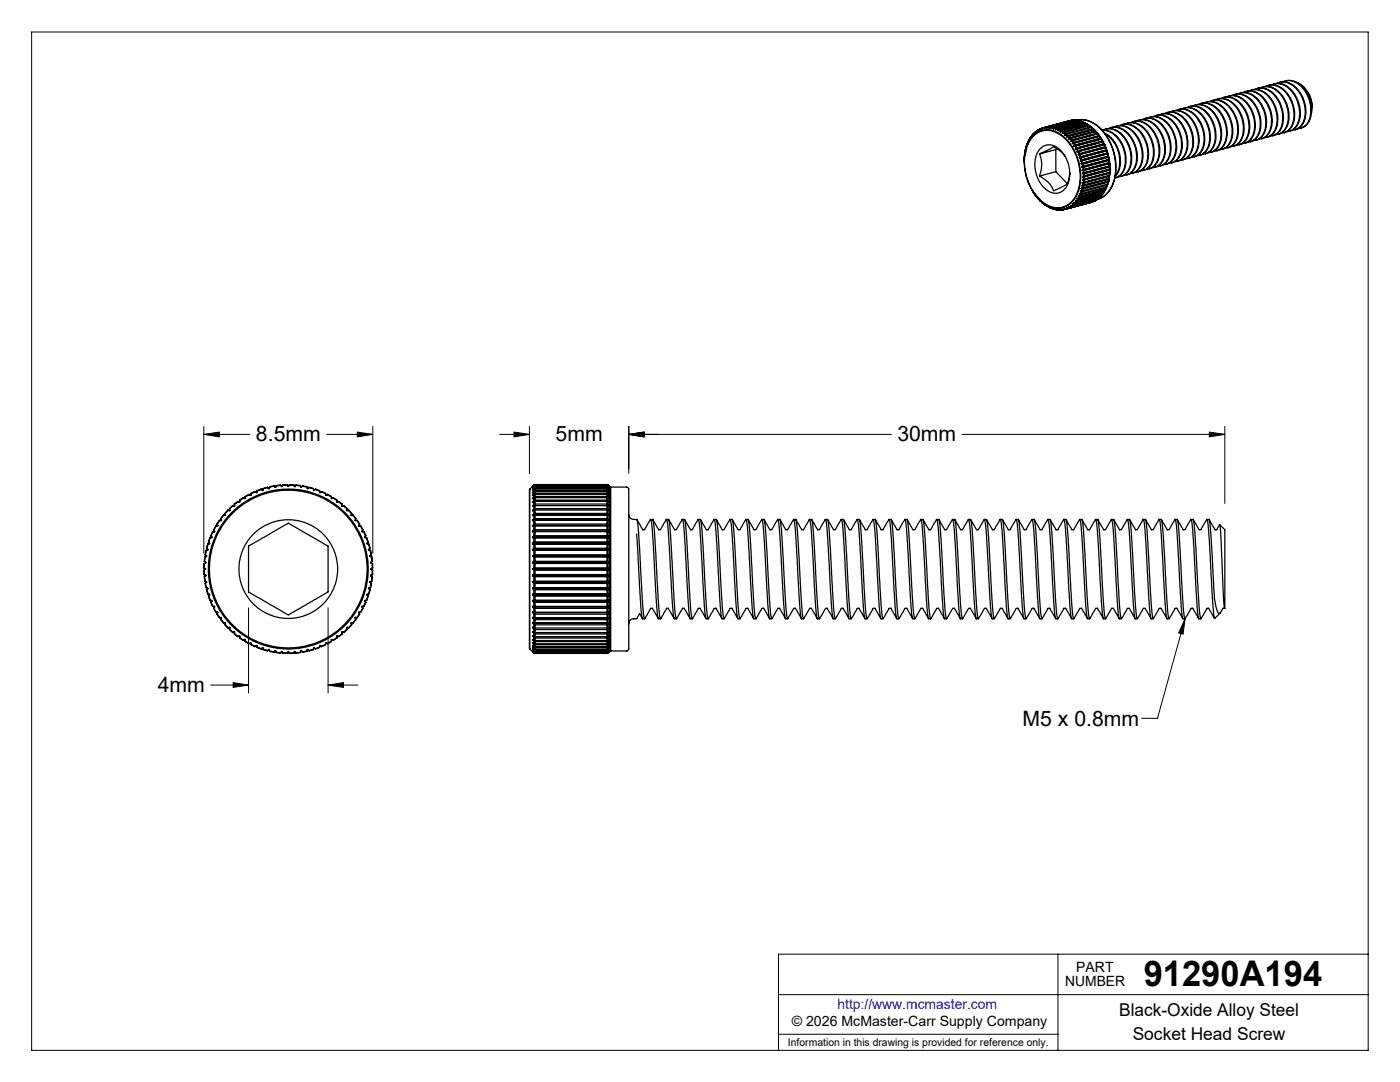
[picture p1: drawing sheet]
<svg xmlns="http://www.w3.org/2000/svg" width="279mm" height="216mm" viewBox="0 0 279 216" stroke-linecap="round" stroke-linejoin="round" font-family="sans-serif">
<defs><g id="words">
<text font-size="7.1" x="228.2" y="196.8">91290A194</text>
<g font-size="4.2">
<text x="51.1" y="88.1">8.5mm</text>
<text x="110.9" y="88.1">5mm</text>
<text x="179.1" y="88.1">30mm</text>
<text x="31.5" y="138.1">4mm</text>
<text x="204.1" y="144.9">M5 x 0.8mm</text>
</g>
<g font-size="3.5">
<text x="223.4" y="202.8">Black-Oxide Alloy Steel</text>
<text x="226.1" y="207.5">Socket Head Screw</text>
</g>
<g font-size="2.8">
<text x="212.6" y="196.8">NUMBER</text>
<text x="214.8" y="194">PART</text>
<text x="158" y="204.8">© 2026 McMaster-Carr Supply Company</text>
</g>
<text font-size="2.8" fill="#00f" x="167.1" y="201.4">http://www.mcmaster.com</text>
<text font-size="2.1" x="157.3" y="208.6">Information in this drawing is provided for reference only.</text>
</g></defs>
<g fill="none" stroke="#000" stroke-width=".2">
<path d="M6.3 6.4h266.7v203.2h-266.7zM40.7 86.7l3.1-.5v1zM40.7 85.1v25.3M40.7 86.7h9.2M65.2 86.7h9.2M71.3 86.2l3.1 .5-3.1 .5zM74.4 85.1v25.3M99.7 86.7h6M102.6 86.2l3.1 .5-3.1 .5zM105.7 85.1v9.4M125.5 86.7l3.1-.5v1zM125.5 86.7h52.4"/>
<path d="M125.5 85.1v9.3M192 86.7h52.4M241.3 86.2l3.1 .5-3.1 .5zM244.4 85.1v15.4M42.1 136.7h7.5M46.5 136.2l3.1 .5-3.1 .5zM49.6 121.3v17M65.5 136.7l3-.5v1zM65.5 121.3v17M65.5 136.7h5.9M236.5 123.5l-.4 3-.9-.2zM236.5 123.5l-5.5 19.8h-3.2"/>
<path d="M155.4 198.5h117.6M211.1 190.4v19.2M273 190.4h-117.6v19.2M155.4 206.4h55.7"/>
</g>
<g fill="none" stroke="#000" stroke-width=".25">
<path d="M242.5 19.9a3.4 3.4 0 0 1 4.2 1.5 6 6 0 0 1 .5 7.1l-.8 .6-.8 .1M243 19.8a4.2 4.2 0 0 1 4.6 2.8 5.4 5.4 0 0 1-.5 6.1l-1 .5M243.7 19.6a3.5 3.5 0 0 1 4.3 1.7 6.2 6.2 0 0 1 .5 6.7l-.7 .6-1.1 .4M244.1 19.5a3.9 3.9 0 0 1 4.4 2.4 5.6 5.6 0 0 1-.1 6.4l-1.1 .6M244.8 19.3a3.4 3.4 0 0 1 4.2 1.5 6.1 6.1 0 0 1 .6 6.9l-.8 .7-.9 .2M245.3 19.2a4 4 0 0 1 4.3 2.4 5.6 5.6 0 0 1-.2 6.5l-1 .5M245.9 19a3.5 3.5 0 0 1 4.4 1.9 6 6 0 0 1 .3 6.6l-.6 .5-1 .4M246.4 18.9a3.8 3.8 0 0 1 4.2 2.2 6 6 0 0 1 .2 6.3l-.5 .6-.8 .3M247 18.7a3.5 3.5 0 0 1 4.2 1.5 6.1 6.1 0 0 1 .6 7l-.9 .7-.8 .1M247.5 18.6a4 4 0 0 1 4.5 2.6 5.5 5.5 0 0 1-.4 6.3l-1 .5M248.1 18.5a3.5 3.5 0 0 1 4.3 1.6 5.9 5.9 0 0 1 .4 7l-.9 .6-.7 .1M248.6 18.3a4.1 4.1 0 0 1 4.6 2.8 5.4 5.4 0 0 1-.5 6.1l-1 .5"/>
<path d="M249.3 18.1a3.6 3.6 0 0 1 4.4 1.9 5.9 5.9 0 0 1 .2 6.7l-.7 .6-.9 .1M249.7 18a4 4 0 0 1 4.4 2.4 5.6 5.6 0 0 1-.1 6.4l-1.1 .6M250.4 17.9a3.5 3.5 0 0 1 4.4 1.8 5.7 5.7 0 0 1 .1 6.9l-.8 .5-.6 .1M250.9 17.7a3.8 3.8 0 0 1 4.2 2.2 5.7 5.7 0 0 1 0 6.6l-1.1 .6M251.5 17.5a3.6 3.6 0 0 1 4.4 1.9 6.1 6.1 0 0 1 .4 6.6l-.9 .7-.8 .1M252 17.4a3.9 3.9 0 0 1 4.3 2.4 5.9 5.9 0 0 1 0 6.3l-.7 .5-.5 .2M252.6 17.3a3.5 3.5 0 0 1 4.3 1.6 6 6 0 0 1 .5 6.8l-.6 .5-1.1 .4M253.2 17a4.1 4.1 0 0 1 4.4 2.6 5.7 5.7 0 0 1-.2 6.3l-1.2 .6M253.2 17l-.1 .1M253.8 16.9a3.6 3.6 0 0 1 4.5 2.1 5.7 5.7 0 0 1 .1 6.5l-.6 .5-.9 .2M254.2 16.8a4 4 0 0 1 4.5 2.6 5.4 5.4 0 0 1-.4 6.3l-.9 .5M254.9 16.7a3.3 3.3 0 0 1 4.1 1.4 6.2 6.2 0 0 1 .7 6.9l-.7 .6-1 .4"/>
<path d="M255.3 16.5a3.7 3.7 0 0 1 4.2 2 5.8 5.8 0 0 1 .2 6.7l-.6 .4-.6 .3M256 16.3a3.8 3.8 0 0 1 4.7 2.3 5.6 5.6 0 0 1-.1 6.3l-.9 .6-.6 .1M256.5 16.2a4 4 0 0 1 4.3 2.4 5.9 5.9 0 0 1 .1 6.2l-.5 .4-.8 .4M258.8 16.4a5.4 5.4 0 0 1 2.9 6.2M261 18.5l.7 1.5 .2 1.4M204.4 32.1h.1M204.4 31.5l.1 1.9 .3 1.9 .8 1.9 .7 1.3M204.4 31.5v.7M204.4 31.4v.1M204.4 31.5l.1-.3a5.5 5.5 0 0 1 3.7-5.2 6 6 0 0 1 5.8 3.4l.7 1.2 .7 2 .3 2.2-.1 1.4a5.5 5.5 0 0 1-3.7 5.3 5.8 5.8 0 0 1-5.6-3M204.5 30.9l-.1 .5M204.5 30.9h.1"/>
<path d="M204.5 30.7v.2M204.5 30.7h.1M204.5 30.3v.4M204.5 30.3h.1M204.6 30.3h.1M204.6 30.1h.1M204.6 30.1v.2M204.7 29.7l-.1 .4M204.7 29.7h.1M204.7 29.6h.1M204.7 29.6v.1M204.8 29.2l-.1 .4"/>
<path d="M204.8 29.2h.1M204.9 29.1l-.1 .1M204.9 29v.1M205 28.6l-.1 .4M205 28.7h.1M205 28.6v.1M205.1 28.5l-.1 .2M205.1 28.6h-.1M205.2 28.1l-.1 .4M205.2 28.2l-.1 .3M205.3 28.1h.1M205.2 28.2h.1"/>
<path d="M205.3 28.2h-.1M205.3 28v.2M205.3 28h.1M205.5 27.7l-.2 .3M205.5 27.7v.1M205.5 27.8h.1M205.5 27.6v.1M205.5 27.6h.1M205.6 27.6l-.1 .1M205.8 27.2l-.2 .4M205.8 27.3l-.2 .3M205.8 27.3h.1"/>
<path d="M205.8 27.2v.1M205.9 27.1l-.1 .2M205.9 37.9l.2 .3M206.1 26.8l-.2 .3M206.1 26.9l-.2 .2M206.1 38.2l.2 .3M206.1 38.2h.1M206.1 26.9v.1M206.1 27h.1M206.2 26.8l-.1 .1M206.2 26.7v.1M206.3 38.5l.1 .2"/>
<path d="M206.4 27a4.3 4.3 0 0 1 6 .6l1.5 1.6 1.1 2.4 .6 3.2-.3 2.5a4.5 4.5 0 0 1-4.7 4.1h-.3a7.9 7.9 0 0 1-5.3-5.7l-.5-2.3v-2.1a6.8 6.8 0 0 1 1.9-4.3zM206.4 26.5l-.2 .2M206.4 26.5l-.2 .3M206.4 26.5v.1zM206.5 38.7h.1M206.4 38.7h.1M206.5 38.7v.1M206.5 38.8l.3 .4M206.5 26.5h-.1M206.5 38.8h.1M206.5 26.4v.2M206.8 26.2l-.3 .2"/>
<path d="M206.8 39.2l.1 .1M206.8 39.2h.1M206.8 26.2v.1M206.8 26.3h.1M206.8 26.2h.1M206.9 39.3l.3 .4M206.9 39.3h.1M206.9 26.1l-.1 .2M206.9 26.1l-.1 .1M207.2 26l-.3 .1M207.2 39.7h.1M207.2 26v.1"/>
<path d="M207.2 26.1h.1M207.2 25.9l-.3 .2M207.2 39.7l.1 .1M207.3 39.8l.3 .3M207.3 25.9l-.1 .2M207.3 25.9l-.1 .1M207.3 39.8h.1M207.5 29.8l.9-.7 .7-.2 .9 .1 1 .4 .6 .5 1.1 1.5 .6 1.7 .2 2.2-.2 .8-.4 1.2-1.1 1-.8 .3h-.7l-1-.4-1.1-.9-.8-1.1-.6-1.6-.3-1.9 .3-1.6zM207.5 30.7l2.3-1.1a.68 .68 0 0 1 1.1 0l.9 .7 .8 1M207.5 30.7a5.9 5.9 0 0 1 0 4.4M207.6 25.8l-.3 .1M207.6 25.9h.1"/>
<path d="M207.6 25.8v.1M207.6 25.7l-.3 .2M207.7 25.7l-.1 .2M207.7 25.7l-.1 .1M208 25.6l-.3 .1M208 25.7h.1M208 25.6v.1M208.1 25.5l-.4 .2M208.1 25.5l-.1 .1M208.1 25.6l-.1 .1M208.2 25.5h-.1M208.4 25.5l-.3 .1"/>
<path d="M208.4 25.6h.1M208.4 25.5l.1-.1-.4 .2M208.4 25.5v.1M208.6 25.5l-.1 .1M208.9 25.4l-.3 .1M208.9 25.4l-.1 .2M208.9 25.5l-.1 .1M209 25.4h-.1M209 25.4l-.4 .1M209 25.4l-.2 .2M209 25.4h.3M209.1 25.4h.3"/>
<path d="M209.1 25.4h-.1M209.3 25.4v.2M209.4 25.5l-.1 .1M209.4 25.4h-.1M209.5 25.4l-.2 .2M209.5 25.4l.3 .1M209.5 25.4h.4M209.5 25.4h.1M209.8 25.6h.1M209.8 25.5v.1M209.9 25.4l-.1 .1M209.9 25.5h.4"/>
<path d="M209.9 25.5l-.1 .1M210 25.4l.3 .1M210 25.4l-.1 .1M210.3 25.5l-.1 .2M210.3 25.5h.1M210.3 25.7h-.1M210.4 25.6l-.2 .1M210.4 25.6l.3 .1M210.5 25.5l-.1 .1M210.5 25.5l.3 .1M210.7 25.7v.2M210.7 29.8l-3.2 .9"/>
<path d="M210.7 34.3l2.3 2.4M210.7 29.8v4.5M210.7 34.3l-3.2 .8M210.8 25.6l-.1 .1M210.8 25.8l-.1 .1M210.9 25.8l-.2 .1M210.9 25.8l.3 .1M211 25.7l-.1 .1M211 25.7l.3 .1M211 29.7l-.3 .1M211.2 25.9l-.1 .1M211.2 26h-.1"/>
<path d="M211.3 25.8l-.1 .1M211.3 26h-.2M211.3 26l.4 .1M211.4 25.9l-.1 .1M211.4 25.9l.3 .2M211.7 26.1l-.1 .2M211.7 26.1h.1M211.7 26.2l-.1 .1M211.8 26.2l-.2 .1M211.8 26.2l.3 .2M211.9 26.1l-.1 .1M211.9 26.1l.3 .3"/>
<path d="M212.1 26.4l-.1 .2M212.2 26.4h-.1M212.2 26.5l-.2 .1M212.2 26.5l.3 .2M212.3 26.5h-.1M212.3 26.5l.3 .2M212.5 26.7l-.1 .2M212.6 26.7h-.1M212.7 26.8l-.3 .1M212.7 26.8l.3 .3M212.8 26.8h-.1M212.8 26.8l.2 .3"/>
<path d="M213 27.1l-.1 .2M213 27.1h.1M213.1 27.2l-.2 .1M213.1 27.2l.3 .3M213.2 27.2h-.1M213.2 27.2l.3 .3M213.3 27.7h.2M213.4 27.5l-.1 .2M213.5 27.7l.2 .3M213.5 27.5h-.1M213.5 34.5a3.5 3.5 0 0 1-.7 2.4l-2.5 1.2a5.4 5.4 0 0 0-2.8-3M213.6 24.1h-.2"/>
<path d="M213.6 27.6l-.1 .1M213.6 27.6l.3 .3M213.6 24.1h.1M213.6 24.1h-.3M213.7 28.1h.2M213.7 24h.1M213.7 24l-5.5 1.5M213.7 28v.1M213.9 28.1l.2 .4M213.9 27.9l-.2 .1M214 28.1h-.1M214 28.1l.2 .3"/>
<path d="M214 24h-.3M214 28.6h.2M214 24h.1M214 24l-5 1.4M214.1 28.5l-.1 .1M214.2 24h.3M214.2 24h.1M214.2 24l-5.1 1.4M214.2 28.4l-.1 .1M214.2 28.6l.3 .4M214.3 29.1l.1 .1M214.3 28.6h-.1"/>
<path d="M214.3 28.6l.3 .3M214.5 24h.1M214.5 29l-.2 .1M214.5 24l-5.1 1.4M214.6 29.1l.2 .4M214.6 28.9l-.1 .1M214.6 29.1l-.2 .1M214.6 24h.2M214.6 24h.3M214.6 24l-5.1 1.4M214.7 24h.3M214.7 29.7h.1"/>
<path d="M214.7 29.1h-.1M214.7 29.1l.2 .4M214.8 29.5l-.1 .2M214.8 24l.9-.2 1.2 .2 1.4 .6 1.1 .8 1 1.1 .8 1.2 1.1 2.7 .4 2.4-.1 2-.3 1.4-.6 1.4-.8 1.1-1 .7-.8 .4M214.8 24a5.4 5.4 0 0 1 5.3 2.3l1.1 1.5a10.5 10.5 0 0 1 .3 10.1 4.5 4.5 0 0 1-2.4 1.9M214.9 29.7l.2 .4M214.9 29.5h-.1M214.9 29.7h-.2M214.9 24l.5 .1M214.9 30.2l.1 .1M214.9 39.7h.2M214.9 24l-5 1.4"/>
<path d="M215 29.7h-.1M215 29.7l.2 .4M215.1 39.7l-.2 .3M215.1 39.7l.1 .1M215.1 30.1l-.2 .1M215.1 39.6l-.2 .1M215.2 30.3l.1 .4M215.2 39.6l-.3 .1M215.2 39.6h.1M215.2 30.3h-.2M215.2 30.1h-.1M215.2 39.8l-.2 .2"/>
<path d="M215.2 30.8v.1M215.2 30.9h.2M215.2 39.2l.1 .1M215.3 30.2l-.1 .1M215.3 30.2l.1 .5M215.3 39.3l-.1 .3M215.3 39.3h.1M215.3 30.7l-.1 .1M215.4 39.2h-.2M215.4 30.9l.2 .4M215.4 39.2h.1M215.4 24.1l.1 .1"/>
<path d="M215.4 24.1h-.3l-5.1 1.3M215.4 24.1l-5.1 1.4M215.4 31.4l.1 .1M215.4 30.7h-.1M215.4 39.3l-.1 .3M215.4 38.7l.2 .1M215.5 30.8l-.1 .1M215.5 30.8l.2 .5M215.5 24.2h.1M215.5 24.2l.4 .1M215.5 24.2l-5 1.3M215.6 38.8l-.2 .4"/>
<path d="M215.6 38.8h.1M215.6 31.3l-.2 .1M215.6 38.7h-.2M215.7 31.5l.1 .4M215.7 32v.1M215.7 38.7h-.3M215.7 31.5h.1M215.7 38.7h.1M215.7 31.5h-.2M215.7 32.1h.1M215.7 38.2l.1 .1M215.7 31.3h-.1"/>
<path d="M215.7 38.8l-.2 .4M215.8 31.5l.1 .4M215.8 32.7h.1M215.8 38.3l-.1 .4M215.8 38.3h.1M215.8 31.9l-.1 .1M215.8 37.6l.1 .1M215.8 32.1l.1 .5M215.8 38.1l-.1 .1M215.8 32.1h.1M215.8 32.7h.2M215.9 31.9h-.1"/>
<path d="M215.9 38.3l-.1 .4M215.9 24.3h.1M215.9 24.3l-5.1 1.3M215.9 38.1l-.2 .1M215.9 33.3v.1M215.9 37.7l-.1 .4M215.9 32.1l.1 .4M215.9 37.7h.1M215.9 38.1h-.1M215.9 32.6l-.1 .1M215.9 33.4h.2M215.9 37.1h.2"/>
<path d="M216 32.7l.1 .5M216 37.6h-.2M216 32.7h.1M216 37.6h.1M216 33.9v.1M216 34h.2M216 36.5h.2M216 24.3l.4 .2M216 32.5l-.1 .1M216 37.7l-.1 .4M216 24.3l.3 .1M216 24.3l-5 1.4"/>
<path d="M216.1 34.6h.1M216.1 35.2v.1M216.1 37.1l-.1 .5M216.1 37.1l.1 .1M216.1 33.2l-.2 .1M216.1 34.6l.2 .1M216.1 35.3h.2M216.1 35.9h.1M216.1 33.4l.1 .5M216.1 37l-.2 .1M216.1 32.7l.1 .5M216.1 33.4h.1"/>
<path d="M216.2 34v.5M216.2 36.4l-.2 .1M216.2 36.5l-.1 .5M216.2 33.2h-.1M216.2 34h.1M216.2 36.5l.1 .1M216.2 37.2l-.1 .4M216.2 33.9h-.2M216.2 35.9v.5M216.2 33.4l.1 .4M216.2 35.9h.1M216.2 37h-.1"/>
<path d="M216.2 34.5l-.1 .1M216.3 34.7v.4M216.3 35.3v.5M216.3 35.8l-.2 .1M216.3 34.7h.1M216.3 35.3h.1M216.3 35.1l-.2 .1M216.3 33.8l-.1 .1M216.3 34v.5M216.3 36.4h-.1M216.3 36.6l-.1 .4M216.3 34.5h-.1"/>
<path d="M216.3 35.9v.5M216.3 24.4l.2 .2M216.3 24.4l-5 1.4M216.4 34.7v.4M216.4 35.1h-.1M216.4 35.3v.4M216.4 35.7l-.1 .1M216.5 24.6l.4 .1M216.5 24.6l.3 .1M216.5 24.6l-5.1 1.3M216.8 24.7l.2 .1M216.8 24.7l-5.1 1.4"/>
<path d="M217 24.8l.3 .2M217 24.8l.2 .2M217 24.8l-5.1 1.3M217.2 25h.1M217.2 25l-5 1.4M217.3 25l.1 .1M217.4 25.1h.1M217.4 25.1l.3 .2M217.4 25.1l-5.1 1.4M217.5 25.1l.3 .2M217.7 25.3h.1M217.7 25.3l-5.1 1.4"/>
<path d="M217.8 25.3v.1M217.8 25.4h.1M217.8 25.4l.3 .3M217.8 25.4l-5 1.4M217.9 25.4l.3 .3M218.1 25.6l.1 .2a11.1 11.1 0 0 1 2.8 11.1M218.1 25.7h.1M218.1 25.7l-5.1 1.4M218.2 25.7l.1 .1M218.3 25.8l.2 .3M218.3 25.8h.1M218.3 25.8l-5.1 1.4"/>
<path d="M218.3 25.8l-5.4 1.5M218.3 25.8l.3 .3M218.5 26.1h.1M218.5 26.1l-5 1.4M218.6 26.1l.1 .1M218.7 26.2l.3 .4M218.7 26.2l.2 .4M218.7 26.2l-5.1 1.4M218.7 40l-5.1 1.3M218.7 26.2h.1M218.7 26.2l-5.4 1.5M218.9 39.8l-.2 .2"/>
<path d="M218.9 26.6l.2 .1M218.9 26.6l-5 1.3M218.9 39.8l-5 1.4M219 39.8h.1M219 39.7l-.1 .1M219 26.7l.4 .4M219 26.7l.3 .4M219 26.7l-5 1.4M219 39.7l-5 1.4M219.1 26.7h.1M219.1 26.7l-5.4 1.4M219.1 39.8h-.1"/>
<path d="M219.3 27.1h.1M219.3 39.5l-.3 .2M219.3 27.1l-5.1 1.3M219.3 39.5l-5.1 1.4M219.4 39.5h-.1M219.4 27.1v.1M219.4 39.4v.1M219.4 27.2l.2 .4M219.4 27.2h.1M219.4 39.4h.1M219.4 27.2l-5.1 1.4M219.4 27.2l-5.4 1.4"/>
<path d="M219.4 39.4l-5.1 1.4M219.5 27.2l.2 .4M219.6 27.6h.1M219.6 39.2l-.2 .2M219.6 27.6l-5 1.3M219.6 39.2l-5 1.4M219.7 39.2l-.3 .2M219.7 39.1l-.1 .1M219.7 27.6v.1M219.7 27.8l.3 .3M219.7 27.7h.1M219.7 27.8l-5 1.3"/>
<path d="M219.7 27.7l-5.4 1.4M219.7 39.1l-5 1.3M219.8 27.7l-5.4 1.5M219.8 27.7h.1M219.8 27.7l-.1 .1M219.8 27.7l.2 .4M219.9 27.9l.7 1.3 .5 1.4 .3 1.7 .1 1.5M220 28.1h.1M220 38.8l-.3 .3M220 26a4.8 4.8 0 0 1 4.2 3.6 5.2 5.2 0 0 1-.8 5.5l-.9 .4M220 26a4.6 4.6 0 0 1 4.2 3.3 5.3 5.3 0 0 1-.6 5.7l-1 .5M220 28.1l-5.1 1.4"/>
<path d="M220 38.8l-5.1 1.4M220 28.1l.1 .1M220.1 28.3l.2 .4M220.1 28.2v.1M220.1 38.7l-.1 .1M220.1 28.3l-5.1 1.4M220.1 28.2l-5.4 1.5M220.1 38.7l-5.1 1.3M220.1 28.3h.1M220.1 26a3.5 3.5 0 0 1 4.3 1.6 6 6 0 0 1 .5 6.8l-.6 .6-1.1 .3M220.1 28.3l-5.4 1.4M220.3 28.7h.1"/>
<path d="M220.3 38.4l-.2 .3M220.3 28.7l-5.1 1.4M220.3 38.4l-5.1 1.4M220.3 38.3v.1M220.3 28.7v.1M220.3 28.9l.2 .4M220.3 28.8l.1 .1M220.3 28.9l-5 1.3M220.3 28.8l-5.4 1.4M220.3 38.2l-5 1.4M220.3 38.2v.1M220.4 28.9h-.1"/>
<path d="M220.4 28.9h.1M220.4 28.9l.2 .4M220.4 28.9l-5.4 1.4M220.4 26.5a6.3 6.3 0 0 1 2.5 8.4l-.3 .3M220.5 29.3h.1M220.5 38l-.2 .2M220.5 29.3l-5.1 1.4M220.5 38l-5.1 1.3M220.6 37.9l-.3 .3M220.6 26.7a6.4 6.4 0 0 1 2.2 8.1l-.2 .3M220.6 29.5l.2 .4M220.6 37.8l-.1 .2"/>
<path d="M220.6 25.8a3.8 3.8 0 0 1 4.2 2.2 6 6 0 0 1 .2 6.4l-.5 .5-.8 .3M220.6 29.3v.1M220.6 29.5l-5.1 1.3M220.6 37.8l-5.1 1.4M220.6 29.4h.1M220.6 29.4l-5.4 1.5M220.6 29.4l.1 .1M220.6 29.4l-5.4 1.4M220.7 29.5h-.1M220.7 29.5l.1 .4M220.8 29.9h.1M220.8 37.5l-.2 .3"/>
<path d="M220.8 29.9l-5.1 1.4M220.8 37.5l-5.1 1.3M220.8 37.4l-.2 .4M220.8 29.9v.1M220.8 30.1h.1M220.8 30.1l.1 .4M220.8 30l.1 .1M220.8 37.3v.2M220.8 30.1l-5 1.4M220.8 30l-5.4 1.4M220.8 37.3l-5 1.4M220.8 37.3h.1"/>
<path d="M220.9 30.1l.1 .5M220.9 30.1l-5.4 1.4M220.9 30.1h.1M220.9 30.5l.1 .1M220.9 36.9l-.1 .4M220.9 30.5l-5 1.4M220.9 36.9l-5 1.4M221 36.9l-.2 .4M221 30.7l.1 .5M221 36.9h-.1M221 30.7h.1M221 30.7l-5.1 1.4"/>
<path d="M221 30.6h.1M221 36.8l-5.1 1.3M221.1 30.6v.1M221.1 30.7l.1 .5M221.1 30.7l-5.4 1.4M221.1 30.7h.1M221.1 30.6l-5.4 1.4M221.1 36.8l-.1 .1M221.1 31.2h.1M221.1 36.4l-.1 .4M221.1 31.2l-5.1 1.3M221.1 36.4l-5.1 1.3"/>
<path d="M221.2 36.3l-.2 .5M221.2 31.4l.1 .4M221.2 31.2v.1M221.2 36.3l-.1 .1M221.2 36.2h.1M221.2 31.2l-5.4 1.5M221.2 31.2h.1M221.2 36.2v.1M221.2 31.4l-5.1 1.3M221.2 36.2l-5.1 1.4M221.2 36.2l-5.4 1.4M221.2 31.4h.1"/>
<path d="M221.2 25.6a3.6 3.6 0 0 1 4.6 2.1 5.8 5.8 0 0 1 .1 6.6l-.7 .4-.9 .3M221.2 31.3l-5.4 1.4M221.2 31.3v.1M221.3 31.8h.1M221.3 35.8l-.1 .4M221.3 31.8l-5.1 1.4M221.3 35.8l-5.1 1.4M221.3 32l.1 .5M221.3 35.8h.1M221.3 31.8v.1M221.3 32l-5.1 1.4M221.3 35.6l-5.1 1.4"/>
<path d="M221.3 32h.1M221.3 31.9h.1M221.3 35.6h.1M221.3 31.9l-5.4 1.4M221.3 31.9l-5.4 1.5M221.3 31.9v.1M221.3 35.6l-5.4 1.5M221.3 35.6v.2M221.4 32.5h.1M221.4 32.7v.4M221.4 35.2l-.1 .4M221.4 35h.1"/>
<path d="M221.4 32.5l-5.1 1.3M221.4 32.7l-5.1 1.3M221.4 35l-5.1 1.4M221.4 35.2l-5.1 1.4M221.4 32.5v.1M221.4 34.6v.4M221.4 35.2h.1M221.4 35v.1M221.4 32.5l-5.4 1.4M221.4 35.1v.1M221.4 33.1l-5.1 1.4M221.4 34.6l-5.1 1.3"/>
<path d="M221.4 35.1l-5.4 1.4M221.4 32.6v.1M221.4 33.8h.1M221.4 33.3v.5M221.4 34v.4M221.4 32.6l.1 .5M221.4 32.6h.1M221.4 32.6l-5.4 1.4M221.4 33.3l-5 1.4M221.4 33.8l-5 1.3M221.4 34l-5 1.3M221.4 34.4l-5 1.3"/>
<path d="M221.5 34.5l-.1 .5M221.5 33.1h-.1M221.5 33.3h-.1M221.5 33.1v.1M221.5 33.8h.1M221.5 33.9l-.1 .1M221.5 33.8l-5.4 1.5M221.5 34.5l-.1 .1M221.5 34.4h.1M221.5 33.9v.5M221.5 33.3v.5M221.5 34.4h-.1"/>
<path d="M221.5 33.1h.1M221.5 33.2v.1M221.5 33.8v.1M221.5 34.4v.1M221.5 33.1l-5.4 1.5M221.5 33.2l-5.4 1.4M221.5 33.8l-5.4 1.4M221.5 34.4l-5.4 1.5M221.7 25.5a4 4 0 0 1 4.5 2.6 5.4 5.4 0 0 1-.4 6.3l-1 .5M222.4 25.4a3.3 3.3 0 0 1 4.1 1.4 6.2 6.2 0 0 1 .7 6.9l-.7 .7-1.1 .3M222.8 25.2a3.9 3.9 0 0 1 4.4 2.4 5.7 5.7 0 0 1 0 6.3l-.6 .5-.6 .2M223.4 25a3.8 3.8 0 0 1 4.7 2.3 5.6 5.6 0 0 1 0 6.4l-.6 .4-.9 .3"/>
<path d="M223.9 24.9a4.1 4.1 0 0 1 4.5 2.6 5.6 5.6 0 0 1-.2 6.2l-1.1 .6M224.6 24.8a3.5 3.5 0 0 1 4.4 1.8 6 6 0 0 1 .3 6.6l-.6 .6-1 .3M225.1 24.6a3.9 3.9 0 0 1 4.2 2.2 6 6 0 0 1 .2 6.4l-.5 .5-.8 .3M225.7 24.4a3.6 3.6 0 0 1 4.5 1.9 6.1 6.1 0 0 1 .3 6.6l-1.1 .8-.6 .1M226.2 24.3a4 4 0 0 1 4.4 2.6 5.5 5.5 0 0 1-.3 6.3l-1 .5M226.8 24.2a3.3 3.3 0 0 1 4.2 1.4 6 6 0 0 1 .5 7.1l-.8 .6-.8 .2M227.3 24a4.2 4.2 0 0 1 4.6 2.8 5.5 5.5 0 0 1-.3 6l-.4 .3-.6 .2M228 23.8a3.6 3.6 0 0 1 4.4 1.9 5.9 5.9 0 0 1 .2 6.8l-.8 .5-.8 .2M228.4 23.7a4.1 4.1 0 0 1 4.5 2.6 5.6 5.6 0 0 1-.2 6.2l-1.1 .6M229.1 23.6a3.5 3.5 0 0 1 4.4 1.8 5.7 5.7 0 0 1 .1 6.9l-.7 .4-.7 .2M229.6 23.4a4 4 0 0 1 4.3 2.4 5.6 5.6 0 0 1-.1 6.4l-.5 .4-.5 .1M230.2 23.2a3.8 3.8 0 0 1 4.7 2.3 5.6 5.6 0 0 1-.2 6.5l-.8 .5-.6 .1"/>
<path d="M230.6 33.4h-.2M230.7 23.1a3.9 3.9 0 0 1 4.3 2.4 5.9 5.9 0 0 1 0 6.3l-.4 .4-.8 .3M231.3 22.9a3.6 3.6 0 0 1 4.5 1.9 6 6 0 0 1 .3 6.6l-.9 .7-.8 .1M231.8 22.8a4.2 4.2 0 0 1 4.6 2.8 5.5 5.5 0 0 1-.4 6l-1.1 .6M232.4 22.6a3.6 3.6 0 0 1 4.6 2.1 5.7 5.7 0 0 1 .1 6.6l-.8 .5-.8 .2M232.8 32.7l-.1 .1M232.9 22.5a4 4 0 0 1 4.5 2.6 5.4 5.4 0 0 1-.4 6.3l-1 .5M233.6 22.3a3.4 3.4 0 0 1 4.1 1.5 6.1 6.1 0 0 1 .7 6.9l-.7 .7-1.1 .2M234 22.2a4 4 0 0 1 4.4 2.4 5.5 5.5 0 0 1-.2 6.5l-1 .5M234.7 22a3.8 3.8 0 0 1 4.7 2.3 5.6 5.6 0 0 1-.2 6.5l-.8 .5-.6 .1M235.2 21.9a4 4 0 0 1 4.3 2.4 6 6 0 0 1 0 6.3l-.7 .5-.5 .2M235.8 21.7a3.6 3.6 0 0 1 4.4 1.9 6 6 0 0 1 .4 6.6l-.9 .7-.8 .1"/>
<path d="M236.3 21.6a4.1 4.1 0 0 1 4.5 2.8 5.2 5.2 0 0 1-.5 6.2l-.9 .4M236.9 21.4a3.6 3.6 0 0 1 4.5 1.9 6 6 0 0 1 .2 6.8l-.9 .6-.7 .1M237.4 21.3a3.8 3.8 0 0 1 4.1 2 5.9 5.9 0 0 1 .2 6.8l-1.2 .6M238.1 21.1a3.6 3.6 0 0 1 4.4 1.9 5.8 5.8 0 0 1 .2 6.7l-.8 .6-.8 .1M238.5 21a4.2 4.2 0 0 1 4.6 2.8 5.4 5.4 0 0 1-.4 6l-.4 .4-.6 .2M239.2 20.8a3.6 3.6 0 0 1 4.5 2.1 5.5 5.5 0 0 1-.1 6.8l-.7 .4-.6 .1M239.6 20.7a3.9 3.9 0 0 1 4.3 2.2 5.8 5.8 0 0 1 0 6.6l-1.1 .6M240.3 20.5a3.6 3.6 0 0 1 4.4 1.9 6.1 6.1 0 0 1 .3 6.6l-.8 .7-.8 .1M240.8 20.4a4 4 0 0 1 4.3 2.4 6 6 0 0 1 0 6.3l-.6 .5-.6 .2M241.4 20.2a3.5 3.5 0 0 1 4.3 1.7 6 6 0 0 1 .5 6.8l-.6 .5-1.1 .4M241.9 20.1a3.8 3.8 0 0 1 4.1 2 6 6 0 0 1 .2 6.7l-.4 .4-.8 .3M207.6 40v.1"/>
<path d="M207.6 40.1h.1M207.6 40h.1M207.6 40.1l.1 .1M207.7 40.2l.3 .3M207.7 40.2h.1M208 40.4v.1M208 40.5h.1M208 40.4h.1M208.1 40.5l.4 .3M208.1 40.5l.3 .3M208.4 40.7l.2 .2M208.4 40.8h.1"/>
<path d="M208.4 40.7h.1M208.6 40.9l.3 .2M208.6 40.9h.1M208.8 41l.2 .2M208.8 41l.1 .1M208.8 41h.1M208.9 41.1h.1M209 41.1h.1M209 41.2l.3 .1M209 41.2h.1M209.3 41.3l.2 .1M209.3 41.3h.1"/>
<path d="M209.4 41.3h.1M209.5 41.4l.3 .2M209.5 41.4h.1M209.8 41.5l.1 .1M209.8 41.5v.1M209.8 41.5h.1M209.8 41.6h.1M209.9 41.6h.1M209.9 41.6l.4 .1M210 41.6l.3 .1M210.2 41.6l.2 .1M210.2 41.6l.1 .1"/>
<path d="M210.2 41.6h.1M210.3 41.7h.1M210.4 41.7h-.1M210.4 41.7l.3 .1M210.7 41.7l.2 .1M210.7 41.7v.1M210.7 41.7h.1M210.7 41.8h.2M210.9 41.8l.3 .1M211.1 41.8h.1M211.1 41.8l.1 .1M211.2 41.8l.1 .1"/>
<path d="M211.2 41.9h.1M211.3 41.9h.1M211.3 41.9h.4M211.6 41.8h.1M211.6 41.8l.1 .1M211.6 41.8l.2 .1M211.7 41.9h.1M212 41.7h.1M212 41.7l.1 .1M212.1 41.8l-.3 .1M212.1 41.8h.1M212.1 41.7l.1 .1"/>
<path d="M212.2 41.8l-.4 .1M212.2 41.8h.1M212.4 41.6h.1M212.4 41.6l.1 .1M212.5 41.6l.2 .1M212.5 41.7l-.3 .1M212.7 41.7h.1M212.9 41.5h.2M212.9 41.5l.1 .1M212.9 41.5h.1M213 41.6l-.3 .1M213 41.6l-.2 .1"/>
<path d="M213.1 41.5l.1 .1M213.3 41.3h.1M213.3 41.3l.1 .1M213.3 41.3h.2M213.4 41.4l-.3 .1M213.4 41.4h.1M213.5 41.3h.1M213.5 41.4l-.3 .2M213.7 41.1h.2M213.7 41.1h.1M213.7 41.1l-.2 .2M213.7 41.1l.2 .1"/>
<path d="M213.7 41v.1M213.9 41.1h.1M213.9 41.2l-.3 .1M214 40.7l.2 .1M214 40.7l.1 .2M214 40.7h.1M214.1 40.9l-.2 .2M214.1 40.9h.1M214.2 40.9l-.2 .2M214.2 40.8h.1M214.3 40.4h.3M214.3 40.4l.2 .1"/>
<path d="M214.5 40.4h-.2M214.5 40.5l-.3 .3M214.5 40.5l.1 .1M214.6 40.4h.1M214.6 40.6l-.3 .2M214.7 40h.2M214.7 40l.1 .1M214.7 40h.1M214.8 40.1l-.2 .3M214.8 40.1l.1 .1M214.9 40h.1M214.9 40.2l-.2 .2"/>
<path d="M217.7 40.4h.1M217.8 40.4h.1M217.8 40.4l-5 1.3M218.1 40.3l-.3 .1M218.1 40.3l-5.5 1.5M218.2 40.2l-.1 .1M218.3 40.2h.1M218.3 40.2l-5.1 1.4M218.5 40l-.2 .2M218.5 40.1l-.2 .1M218.5 40.1l-5 1.3M218.6 40l-.1 .1"/>
<path d="M47.8 99.9v.3l-.2-.1M48.6 99.3l-.8 .6M48.9 99.2l.1 .3-.4-.2M49.8 98.7l-.9 .5M49.8 98.7l-.4 .1-.5 .4M50.1 98.5v.3l-.3-.1M50.9 98.1l-.8 .4M50.9 98.1l-.5 .2-.3 .2M51.3 98v.3l-.4-.2M52.2 97.6l-.9 .4M52.2 97.6h-.3l-.6 .4M52.5 97.5l-.1 .4-.2-.3"/>
<path d="M53.4 97.3l-.9 .2M53.4 97.3h-.2l-.7 .2M53.8 97.2l-.1 .3-.3-.2M54.8 97l-1 .2M54.8 97h-.8l-.2 .2M55.1 97l-.1 .3-.2-.3M56.1 96.9l-1 .1M56.1 96.9l-.2-.1-.8 .1v.1M56.4 96.8l-.1 .3-.2-.2M57.4 96.8h-1M57.4 96.8l.1 .3 .2-.3M57.4 96.8l-.5-.1-.5 .1"/>
<path d="M57.7 96.8h1M57.7 96.8l.5-.1 .5 .1M58.7 96.8l.1 .3 .2-.2M59 96.9l1 .1M59 96.9l.2-.1 .8 .1v.1M60 97l.1 .3 .2-.3M60.3 97l1 .2M60.3 97h.7l.3 .2M61.3 97.2l.1 .3 .2-.2M61.6 97.3l.9 .2M61.6 97.3h.3l.6 .2M62.5 97.5l.1 .4 .3-.3"/>
<path d="M62.9 97.6l.9 .4M63.8 98v.3l.3-.2M64.1 98.1l.9 .4M64.1 98.1h.3l.6 .4M65 98.5v.4l.3-.2M65.3 98.7l.8 .5M65.3 98.7l.4 .1 .4 .4M66.1 99.2v.3l.3-.2M66.4 99.3l.8 .6M66.4 99.3l.6 .3 .2 .3M67.2 99.9v.3l.3-.1M105.7 97.6v31.9"/>
<path d="M106.3 97.5h.1M106.3 97.1h.1M106.3 97.2h.1M106.3 99.4h.2M106.3 98.8h.1M106.3 98.2h.1M106.3 97.8h.1M106.5 96.8l-.8 .8M106.5 96.8h.1M106.5 96.9v.1M106.5 97v.2M106.5 97.3v.2"/>
<path d="M106.5 97.6l-.2 .3v-.1M106.5 97.6v.4M106.5 98.1l-.2 .1M106.5 98.1v.4M106.5 98.7l-.2 .2v-.1M106.5 98.7v.5M106.5 99.3l-.2 .2v-.1M106.5 99.3v.6M106.5 96.8l-.2 .3M106.5 96.9l-.2 .2M106.5 97l-.2 .2M106.5 97.2l-.2 .3"/>
<path d="M106.5 97.3l-.2 .2M106.5 97.5l-.2 .3M106.5 98l-.2 .2M106.5 98.5l-.2 .3M106.5 99.2l-.2 .2M106.5 99.9l-.2 .2M106.8 99.8l-.3 .1M106.8 99.3h-.3M106.8 99.3v.5M106.8 99.1l-.3 .1M106.8 98.6l-.3 .1M106.8 98.6v.5"/>
<path d="M106.8 98.4l-.3 .1M106.8 98.1h-.3M106.8 98.1v.3M106.8 97.9l-.3 .1M106.8 97.6h-.3M106.8 97.6v.3M106.8 97.5h-.3M106.8 97.2l-.3 .1M106.8 97.2v.3M106.8 97.1l-.3 .1M106.8 96.9l-.3 .1M106.8 96.9v.2"/>
<path d="M106.8 96.8l-.3 .1M106.8 96.8v.1M106.8 96.7l-.3 .1M106.8 96.7h.1M106.8 99.8h14.3M106.8 99.3h14.3M106.8 99.1h14.3M106.8 98.6h14.3M106.8 98.4h14.3M106.8 98.1h14.3M106.8 97.9h14.3M106.8 97.6h14.3"/>
<path d="M106.8 97.5h14.3M106.8 97.2h14.3M106.8 97.1h14.3M106.8 96.9h14.3M106.8 96.7h14.3M121.1 99.8l.3 .1M121.1 99.3v.5M121.1 99.3h.3M121.1 98.6v.5M121.1 98.6l.3 .1M121.1 99.1l.3 .1M121.1 98.4l.3 .1"/>
<path d="M121.1 98.1v.3M121.1 98.1h.3M121.1 97.9l.3 .1M121.1 97.6v.3M121.1 97.6h.3M121.1 97.5h.3M121.1 97.2v.3M121.1 97.2l.3 .1M121.1 97.1l.3 .1M121.1 96.9v.2M121.1 96.9l.3 .1M121.1 96.8v.1"/>
<path d="M121.1 96.8l.3 .1M121.1 96.7l.3 .1M121.1 96.7h.1M121.4 99.3v.6M121.4 99.3l.2 .2v-.1M121.4 98.7v.5M121.4 98.7l.2 .2v-.1M121.4 98.1v.4M121.4 98.1l.2 .1M121.4 97.6v.4M121.4 97.6l.2 .3v-.1M121.4 97.3v.2"/>
<path d="M121.4 97v.2M121.4 96.9v.1M121.4 96.8h.1M121.4 96.8l.3 .3M121.4 99.9l.2 .2M121.4 99.2l.2 .2M121.4 98.5l.2 .3M121.4 98l.2 .2M121.4 97.5l.2 .3M121.4 97.3l.2 .2M121.4 97.2l.2 .3M121.4 97l.2 .2"/>
<path d="M121.4 96.9l.2 .2M121.4 96.8l.2 .3M121.5 99.4h.1M121.5 98.8h.1M121.5 98.2h.1M121.5 97.5h.1M121.5 97.8h.1M121.6 97.2h.1M121.6 97.1h.1M121.6 97.5h.1M121.7 97.1l.2 .1M121.7 97.1v32.9"/>
<path d="M121.9 97.2h3.2a.79 .79 0 0 1 .4 1.1v30.7a.65 .65 0 0 1-.4 .9h-3.2M121.9 97.2v32.7M40.8 113.7v1M40.8 113.4l.3 .1-.3 .2M40.8 113.7l-.1 .4 .1 .6M40.8 114.7l.3 .1-.2 .2M40.8 112.4v1M40.8 112.4h-.1v.6l.1 .4M40.9 115l.1 1M40.9 112l.2 .3-.3 .1M40.9 115l-.2 .1 .1 .6 .2 .3M41 116l.3 .1-.3 .2"/>
<path d="M41 111.1l-.1 .9M41 111.1l-.2 .2-.1 .7h.2M41 116.3l.2 1M41 110.7l.3 .3-.3 .1M41 116.3v.5l.2 .5M41.2 117.3l.3 .1-.2 .3M41.2 109.8l-.2 .9M41.2 109.8l-.1 .1-.1 .8M41.3 117.7l.2 .9M41.3 109.5l.2 .2-.3 .1M41.5 118.6h.4l-.2 .3M41.5 108.5l-.2 1"/>
<path d="M41.5 108.5l-.2 .6v.4M41.7 118.9l.3 .9M41.7 108.2l.2 .2-.4 .1M41.7 118.9l.2 .9h.1M42 119.8l.3 .1-.2 .2M42 107.3l-.3 .9M42 107.3l-.2 .3-.1 .6M42.1 107l.2 .2-.3 .1M42.5 106.1l-.4 .9M42.5 106.1h-.1l-.3 .9M42.7 105.8l.2 .3h-.4M43.1 105l-.4 .8"/>
<path d="M43.1 105l-.3 .3-.1 .5M43.4 104.6l.1 .4h-.4M43.9 103.9l-.5 .7M43.9 103.9l-.3 .1-.2 .6M44.1 103.5l.1 .4h-.3M44.7 102.8l-.6 .7M44.7 102.8l-.6 .6v.1M44.9 102.5l.1 .3h-.3M45.5 101.8l-.6 .7M45.8 101.6l.1 .3-.4-.1M46.5 100.9l-.7 .7M46.5 100.9l-.5 .3-.2 .4"/>
<path d="M46.8 100.7v.3l-.3-.1M47.6 100.1l-.8 .6M47.6 100.1l-.7 .3-.1 .3M49.6 109l7.9-4.6 1.9 1.1 6.1 3.5v9.1l-8 4.6-3.8-2.2-4.1-2.4zM67.5 100.1l.8 .6M68.3 100.7l-.1 .3 .3-.1M68.5 100.9l.8 .7M68.5 100.9l.6 .4 .2 .3M69.3 101.6l-.1 .3 .3-.1M69.5 101.8l.7 .7M69.5 101.8l.4 .3 .3 .4M70.2 102.5l-.2 .3h.4"/>
<path d="M70.4 102.8l.6 .7M70.4 102.8l.4 .4 .2 .3M71 103.5l-.1 .4h.3M71.2 103.9l.5 .7M71.2 103.9l.2 .1 .3 .6M71.7 104.6l-.1 .4h.3M71.9 105l.5 .8M71.9 105l.3 .3 .2 .5M72.4 105.8l-.2 .3h.4M72.6 106.1l.4 .9M72.6 106.1l.4 .7v.2M73 107l-.3 .2 .4 .1"/>
<path d="M73.1 107.3l.3 .9M73.1 119.8l-.4 .1 .3 .2M73.1 107.3l.2 .3 .1 .6M73.4 108.2l-.2 .3h.3M73.4 118.9l-.3 .9M73.4 118.9l-.2 .9h-.1M73.5 108.5l.3 1M73.5 118.6h-.3l.2 .3M73.5 108.5l.3 .5v.5M73.8 109.5l-.2 .2 .3 .1M73.8 117.7l-.3 .9M73.8 117.7v.4l-.3 .5"/>
<path d="M73.9 109.8l.1 .9M73.9 117.3l-.3 .1 .2 .3M73.9 109.8l.2 .7-.1 .2M74 110.7l-.2 .3 .3 .1M74 116.3l-.1 1M74 116.3l.1 .3-.2 .7M74.1 111.1l.1 .9M74.1 116l-.3 .1 .2 .2M74.1 111.1l.2 .9h-.1M74.2 112l-.2 .3 .3 .1M74.2 115l-.1 1M74.2 115l.1 .4-.2 .6"/>
<path d="M74.3 112.4v1M74.3 114.7l-.3 .1 .2 .2M74.3 112.4h.1v.9l-.1 .1M74.3 113.4l-.3 .1 .3 .2M74.3 113.7v1M74.3 113.7l.1 .1-.1 .9M106.3 119.9v-.1h15.3v.1M106.3 118.7v-.1h15.3v.1M106.3 100.9v.1l.2-.1M106.3 101.8v.1l.2-.1M106.3 102.8v.1l.2-.1M106.3 103.8v.1h.2"/>
<path d="M106.3 104.8v.2h.2M106.3 106v.1h.2M106.3 107.1v.2M106.3 108.4v.1M106.3 109.6v.1M106.3 110.9v.2M106.3 112.2v.1M106.3 113.5v.1M106.3 114.8v.1M106.3 116.1v.1M106.3 117.3v.2M106.3 113.6l.2 .1"/>
<path d="M106.3 113.6h15.3M106.3 113.5h15.3M106.3 112.3l.2 .1M106.3 112.3h15.3M106.3 114.8h15.3M106.3 114.9l.2 .1M106.3 114.9h15.3M106.3 112.2h15.3M106.3 107.3h.2M106.3 108.5h.2M106.3 109.7l.2 .1M106.3 111.1h.2"/>
<path d="M106.3 116.2l.2 .1M106.3 117.5l.2 .2M106.3 118.7l.2 .2M106.3 119.9l.2 .2M106.3 111.1h15.3M106.3 116.1h15.3M106.3 116.2h15.3M106.3 110.9h15.3M106.3 109.7h15.3M106.3 117.3h15.3M106.3 109.6h15.3M106.3 117.5h15.3"/>
<path d="M106.3 108.5h15.3M106.3 118.7h15.3M106.3 108.4h15.3M106.3 107.3h15.3M106.3 107.1h15.3M106.3 119.9h15.3M106.3 106h15.3M106.3 104.8h15.3M106.3 103.8h15.3M106.3 102.8h15.3M106.3 101.8h.3M106.3 100.9h.2"/>
<path d="M106.3 100.1h.2M106.5 113.7l.3 .1M106.5 113.7v1M106.5 112.4v1M106.5 112.4h.3M106.5 115l.3 .1M106.5 115v1M106.5 111.1v.9M106.5 111.1h.3M106.5 100.1l-.2 .1v-.1M106.5 100.1v.6M106.5 100.9v.7"/>
<path d="M106.5 101.8v.7M106.5 102.8v.7M106.5 103.9v.7M106.5 105v.8M106.5 106.1v.9M106.5 107.3v.9M106.5 108.5v1M106.5 109.8v.9M106.5 116.3v1M106.5 117.7v.9l.3-.1v-.8M106.5 118.9v.9h.3v-.8M106.5 116.3l.3 .1"/>
<path d="M106.5 109.8h.3M106.5 117.7h.3M106.5 108.5h.3M106.5 118.9l.3 .1M106.5 107.3h.3M106.5 105h.3M106.5 102.8h.3v.7M106.5 113.4l-.2 .1M106.5 114.7l-.2 .1M106.5 112l-.2 .2M106.5 100.7l-.2 .2M106.5 101.6l-.2 .2"/>
<path d="M106.5 102.5l-.2 .3M106.5 103.5l-.2 .3M106.5 104.6l-.2 .2M106.5 105.8l-.2 .2M106.5 107l-.2 .1M106.5 108.2l-.2 .2M106.5 109.5l-.2 .1M106.5 110.7l-.2 .2M106.5 116l-.2 .1M106.5 117.3h-.2M106.8 113.8v.9M106.8 114.7h-.3"/>
<path d="M106.8 113.3l-.3 .1M106.8 112.4v.9M106.8 115.1v.9M106.8 116h-.3M106.8 112h-.3M106.8 111.1v.9M106.8 116.4v.9M106.8 117.3h-.3M106.8 110.7h-.3M106.8 109.8v.9M106.8 109.4l-.3 .1M106.8 108.5v.9"/>
<path d="M106.8 108.1l-.3 .1M106.8 107.3v.8M106.8 106.9l-.3 .1M106.8 106.1h-.3M106.8 106.1v.8M106.8 105.7l-.3 .1M106.8 105v.7M106.8 104.6h-.3M106.8 103.8l-.3 .1M106.8 103.8v.8M106.8 103.5h-.3M106.8 102.4l-.3 .1"/>
<path d="M106.8 101.8h-.3M106.8 101.8v.6M106.8 101.5l-.3 .1M106.8 100.9h-.3M106.8 100.9v.6M106.8 100.6l-.3 .1M106.8 100l-.3 .1M106.8 100v.6M106.8 113.8h14.3M106.8 113.3h14.3M106.8 112.4h14.3M106.8 114.7h14.3"/>
<path d="M106.8 115.1h14.3M106.8 112h14.3M106.8 111.1h14.3M106.8 116h14.3M106.8 116.4h14.3M106.8 110.7h14.3M106.8 109.8h14.3M106.8 117.3h14.3M106.8 109.4h14.3M106.8 117.7h14.3M106.8 108.5h14.3M106.8 119h14.3"/>
<path d="M106.8 108.1h14.3M106.8 107.3h14.3M106.8 106.9h14.3M106.8 106.1h14.3M106.8 105.7h14.3M106.8 105h14.3M106.8 104.6h14.3M106.8 103.8h14.3M106.8 103.5h14.3M106.8 102.4h14.3M106.8 101.8h14.3M106.8 101.5h14.3"/>
<path d="M106.8 100.9h14.3M106.8 100.6h14.3M106.8 100h14.3M121.1 113.3l.3 .1M121.1 112.4v.9M121.1 112.4h.3M121.1 113.8v.9M121.1 114.7h.3M121.1 112h.3M121.1 111.1v.9M121.1 115.1v.9M121.1 116h.3"/>
<path d="M121.1 110.7h.3M121.1 109.8v.9M121.1 109.8h.3M121.1 116.4v.9M121.1 117.3h.3M121.1 109.4l.3 .1M121.1 108.5v.9M121.1 108.5h.3M121.1 108.1l.3 .1M121.1 107.3v.8M121.1 107.3h.3M121.1 106.9l.3 .1"/>
<path d="M121.1 106.1v.8M121.1 106.1h.3M121.1 105.7l.3 .1M121.1 105v.7M121.1 105h.3M121.1 103.8v.8M121.1 103.8l.3 .1M121.1 104.6h.3M121.1 103.5h.3M121.1 102.4l.3 .1M121.1 101.8v.6M121.1 101.8h.3"/>
<path d="M121.1 100.9v.6M121.1 100.9h.3M121.1 101.5l.3 .1M121.1 100.6l.3 .1M121.1 100v.6M121.1 100l.3 .1M121.3 101.8h.3M121.4 113.7l-.3 .1M121.4 112.4v1M121.4 113.7v1M121.4 115l-.3 .1M121.4 111.1h-.3"/>
<path d="M121.4 111.1v.9M121.4 115v1M121.4 118.9v.9h-.3v-.8M121.4 117.7v.9l-.3-.1v-.8M121.4 116.3v1M121.4 109.8v.9M121.4 108.5v1M121.4 107.3v.9M121.4 106.1v.9M121.4 105v.8M121.4 103.9v.7M121.4 102.8v.7"/>
<path d="M121.4 101.8v.7M121.4 101.8l.2 .1v-.1M121.4 100.9v.7M121.4 100.9l.2 .1v-.1M121.4 100.1v.6M121.4 100.1l.2 .1v-.1M121.4 116.3l-.3 .1M121.4 117.7h-.3M121.4 118.9l-.3 .1M121.4 102.8h-.3v.7M121.4 113.4l.2 .1M121.4 114.7l.2 .1"/>
<path d="M121.4 112l.2 .2M121.4 117.3h.2M121.4 116l.2 .1M121.4 110.7l.2 .2M121.4 109.5l.2 .1M121.4 108.2l.2 .2M121.4 107l.2 .1M121.4 105.8l.2 .2M121.4 104.6l.2 .2M121.4 103.5l.2 .3M121.4 102.5l.2 .3M121.4 101.6l.2 .2"/>
<path d="M121.4 100.7l.2 .2M121.4 100.9h.2M121.4 100.1h.2M121.6 117.3v.2M121.6 116.1v.1M121.6 114.8v.1M121.6 113.5v.1M121.6 112.2v.1M121.6 110.9v.2M121.6 109.6v.1M121.6 108.4v.1M121.6 107.1v.2"/>
<path d="M121.6 106v.1h-.2M121.6 104.8v.2h-.2M121.6 103.8v.1h-.2M121.6 102.8v.1l-.2-.1M121.6 113.6l-.2 .1M121.6 112.3l-.2 .1M121.6 114.9l-.2 .1M121.6 119.9l-.2 .2M121.6 118.7l-.2 .2M121.6 117.5l-.2 .2M121.6 116.2l-.2 .1M121.6 111.1h-.2"/>
<path d="M121.6 109.7l-.2 .1M121.6 108.5h-.2M121.6 107.3h-.2M125.5 102.7a.96 .96 0 0 0 1 .9l.6 .1 .2 1 1 16.3 .3 2.5 1.3-2.1h.3M127.1 106.5l.9 15.4 .2 1.5 .5 .1M127.1 103.7l1.2 2M128.3 105.7h.4M128.6 105.7l1.3-2.1 .2 1.2 .3 3.3 .7 13.8 .3 1.5 .4 .1M129.8 103.6l.5 .1 .3 1.7 .8 15.6 .4 2.5 1.2-2.1h.4M130.3 103.7l1.2 2M131.4 105.7h.4l1.2-2.1 .4 2.9 .9 15.4 .2 1.5 .5 .1M133 103.6l.5 .1 .2 1.7 .8 14.7 .5 3.4 1.2-2.1"/>
<path d="M133.5 103.7l1.2 2M134.6 105.7h.4M135 105.7l1.1-2.1a7.4 7.4 0 0 1 .5 3.3l.8 14.7 .3 1.8 .5 .1M136.2 103.6l.4 .1 .3 1.5 .8 14.9 .4 3.4 1.3-2.1M136.6 103.7l1.2 2M137.8 105.7h.4M138.1 105.7l1.2-2.1a7.4 7.4 0 0 1 .5 3.3l.9 15.5 .2 1 .4 .1M139.3 103.6h.4a5.8 5.8 0 0 1 .4 2.7l.8 14.4 .4 2.8 1.3-2.1h.3M139.8 103.7l1.2 2M141 105.7h.3l1.2-2.1a6 6 0 0 1 .4 2.9l1 15.9 .2 1 .4 .1M142.5 103.6h.4a5.8 5.8 0 0 1 .4 2.7l.8 14.4 .4 2.8 1.2-2.1M143 103.7l1.2 2"/>
<path d="M144.1 105.7h.4l1.2-2.1a6 6 0 0 1 .4 2.9l.9 15.9 .2 1 .5 .1M145.7 103.6h.4a34.4 34.4 0 0 1 .7 7.4l.4 8.7 .3 3 .2 .8 1.2-2.1M146.1 103.7l1.3 2M147.3 105.7h.4l1.1-2.1a16.4 16.4 0 0 1 .6 5.3l.7 12.5 .3 1.9v.2h.4M148.9 103.6h.4l.2 1.3 1 16.4 .3 2.2 1.3-2.1M149.3 103.7l1.2 2M150.5 105.7h.3l1.2-2.1a13.7 13.7 0 0 1 .5 4.5l.9 14.1 .2 1.3h.4M152 103.6h.5l.2 1.3 1 16.4 .3 2.2 1.3-2.1M152.5 103.7l1.2 2M153.7 105.7h.3M154 105.7l1.2-2.1a13.7 13.7 0 0 1 .5 4.5l.8 14.1 .3 1.3h.4M155.2 103.6h.4l.1 .2 .3 1.9 .8 14.7 .2 2.3 .2 .8 1.2-2.1h.3"/>
<path d="M155.6 103.7l1.2 2M156.8 105.7h.4M157.2 105.7l1.2-2.1a15 15 0 0 1 .5 4.9l.8 13.7 .2 1.3h.5M158.4 103.6l.5 .1 .1 1 .9 15.7 .2 2.1 .3 1 1.2-2.1h.3M158.8 103.7l1.2 2M160 105.7h.3l1.2-2.1a15 15 0 0 1 .6 4.9l.7 13.4 .3 1.5 .4 .1M161.6 103.6l.4 .1 .2 1 1 16.3 .3 2.5 1.2-2.1h.4M162 103.7l1.2 2M163.2 105.7h.3M163.5 105.7l1.2-2.1a27.6 27.6 0 0 1 .6 6.7l.7 11.6 .3 1.5 .4 .1M164.7 103.6l.5 .1 .3 1.7 .8 15.6 .4 2.5 1.2-2.1M165.2 103.7l1.2 2"/>
<path d="M166.3 105.7h.4M166.7 105.7l1.2-2.1 .4 2.9 .9 15.4 .2 1.5 .5 .1M167.9 103.6l.4 .1 .3 1.7 .8 14.7 .5 3.4 1.2-2.1h.3M168.3 103.7l1.2 2M169.5 105.7h.4l1.1-2.1a7.4 7.4 0 0 1 .5 3.3l.8 14.7 .3 1.8 .5 .1M171.1 103.6l.4 .1 .3 1.5 .8 14.9 .4 3.4 1.3-2.1M171.5 103.7l1.2 2M172.7 105.7h.4M173 105.7l1.2-2.1a7.4 7.4 0 0 1 .5 3.3l.8 14.7 .3 1.8 .4 .1M174.2 103.6l.5 .1 .2 1.5 .9 15.5 .4 2.8 1.2-2.1M174.7 103.7l1.2 2M175.9 105.7h.3l1.2-2.1a6 6 0 0 1 .4 2.9l1 15.9 .2 1 .4 .1"/>
<path d="M177.4 103.6h.4a5.8 5.8 0 0 1 .4 2.7l.8 14.4 .4 2.8 1.2-2.1M177.9 103.7l1.2 2M179 105.7h.4l1.2-2.1a6 6 0 0 1 .4 2.9l.9 15.9 .2 1 .5 .1M180.6 103.6h.4a5.8 5.8 0 0 1 .4 2.7l.8 14.4 .4 2.8 1.2-2.1M181 103.7l1.2 2M182.2 105.7h.4l1.1-2.1a6 6 0 0 1 .4 2.9l.9 14.9 .3 2.1h.4M183.8 103.6h.3a34.4 34.4 0 0 1 .7 7.4l.6 10.3 .3 2.2 1.3-2.1h.3M184.2 103.7l1.2 2M185.4 105.7h.3M185.7 105.7l1.2-2.1a16.4 16.4 0 0 1 .6 5.3l.7 13.3 .3 1.3h.4M186.9 103.6h.5l.2 1.3 1 16.4 .3 2.2 1.2-2.1M187.4 103.7l1.2 2"/>
<path d="M188.6 105.7h.3l1.2-2.1a13.7 13.7 0 0 1 .5 4.5l.8 14.1 .3 1.3h.4M190.1 103.6h.4l.3 1.3 .9 15.5 .2 2.3 .2 .8 1.2-2.1M190.5 103.7l1.2 2M191.7 105.7h.4M192.1 105.7l1.2-2.1a13.7 13.7 0 0 1 .5 4.5l.8 14.1 .2 1.3h.5M193.3 103.6l.4 .1 .3 2 .8 14.7 .3 2.3 .2 .8 1.2-2.1h.3M193.7 103.7l1.2 2M194.9 105.7h.4M195.2 105.7l1.2-2.1a15 15 0 0 1 .6 4.9l.7 13.4 .3 1.6h.4M196.5 103.6l.4 .1 .2 1 .8 14.7 .3 3.1 .2 1 1.2-2.1h.4M196.9 103.7l1.2 2M198 105.7h.4l1.2-2.1a27.6 27.6 0 0 1 .6 6.7l.7 11.6 .3 1.5 .4 .1"/>
<path d="M199.6 103.6l.5 .1 .2 1 .9 16.3 .4 2.5 1.2-2.1h.4M200.1 103.7l1.2 2M201.2 105.7h.4M201.6 105.7l1.2-2.1 .3 1.2 .2 3.3 .8 13.8 .2 1.5 .5 .1M202.8 103.6l.5 .1 .2 1.7 .9 15.6 .4 2.5 1.2-2.1M203.2 103.7l1.2 2M204.4 105.7h.4M204.8 105.7l1.2-2.1 .4 2.9 .9 15.4 .2 1.5 .5 .1M206 103.6l.4 .1 .3 1.7 .8 14.7 .4 3.4 1.3-2.1h.3M206.4 103.7l1.2 2M207.6 105.7h.4M207.9 105.7l1.2-2.1a7.4 7.4 0 0 1 .4 3.3l.9 14.7 .3 1.8 .4 .1"/>
<path d="M209.1 103.6l.5 .1 .2 1.5 .9 14.9 .4 3.4 1.2-2.1M209.6 103.7l1.2 2M210.7 105.7h.4M211.1 105.7l1.2-2.1a7.4 7.4 0 0 1 .4 3.3l.9 14.7 .2 1.8 .5 .1M212.3 103.6h.4a5.8 5.8 0 0 1 .4 2.7l.8 14.4 .4 2.8 1.2-2.1h.4M212.8 103.7l1.2 2M213.9 105.7h.4l1.1-2.1a6 6 0 0 1 .5 2.9l.9 15.9 .2 1 .5 .1M215.5 103.6h.4a5.8 5.8 0 0 1 .4 2.7l.8 14.4 .4 2.8 1.2-2.1M215.9 103.7l1.2 2M217.1 105.7h.4l1.1-2.1a6 6 0 0 1 .4 2.9l1 15.9 .2 1 .4 .1M218.7 103.6h.3a34.4 34.4 0 0 1 .7 7.4l.5 8.7 .2 3 .2 .8 1.3-2.1M219.1 103.7l1.2 2"/>
<path d="M220.3 105.7h.3l1.2-2.1a16.4 16.4 0 0 1 .6 5.3l.7 12.5 .2 1.9 .1 .2h.4M221.8 103.6h.4l.3 1.3 .9 16.4 .4 2.2 1.2-2.1h.4M222.2 103.7l1.2 2M223.4 105.7h.4M223.8 105.7l1.2-2.1a16.4 16.4 0 0 1 .5 5.3l.8 13.3 .3 1.3h.4M225 103.6h.4l.3 1.3 .9 16.4 .4 2.2 1.2-2.1M225.4 103.7l1.2 2M226.6 105.7h.3l1.2-2.1a13.7 13.7 0 0 1 .6 4.5l.8 14.1 .2 1.3h.5M228.2 103.6h.4l.1 .2 .2 1.9 .8 14.7 .2 2.3 .3 .8 1.2-2.1h.3M228.6 103.7l1.2 2M229.8 105.7h.4M230.1 105.7l1.2-2.1a15 15 0 0 1 .5 4.9l.9 13.7 .2 1.3h.4"/>
<path d="M231.4 103.6l.4 .1 .2 1 .8 14.7 .3 3.1 .2 1 1.2-2.1h.4M231.8 103.7l1.2 2M232.9 105.7h.4M233.3 105.7l1.2-2.1a15 15 0 0 1 .5 4.9l.8 13.4 .2 1.5 .5 .1M234.5 103.6l.5 .1 .2 1 .9 16.3 .4 2.5 1.2-2.1h.4M234.9 103.7l1.2 2M236.1 105.7h.4M236.5 105.7l1.2-2.1a27.6 27.6 0 0 1 .6 6.7l.7 11.6 .2 1.5 .5 .1M237.7 103.6l.5 .1 .1 1 1 16.3 .3 2.5 1.3-2.1M238.1 103.7l1.2 2M239.3 105.7h.4M239.6 105.7l1.3-2.1 .4 2.9 .7 13.7 .4 3.2 1.1-1.1"/>
<path d="M240.8 103.6l.5 .1 .3 1.7 .5 10.3a16.6 16.6 0 0 0 1 6.6 .6 .6 0 0 0 .8-.6l.2-.3M241.3 103.7l1.2 2M242.5 105.7h.3l.6-1 .3 3 .5 12 .2 1.7M243.4 104.7l1 1v15.7M42.1 120.1l.4 .9M42.1 120.1l.2 .6 .2 .3M42.5 121h.4l-.2 .3M42.7 121.3l.4 .9M42.7 121.3v.3l.4 .6M43.1 122.2h.4l-.1 .2M43.4 122.4l.5 .9M43.4 122.4l-.1 .2 .3 .4 .3 .3"/>
<path d="M43.9 123.3l.3-.1-.1 .3M44.1 123.5l.6 .8M44.1 123.5l-.1 .1 .7 .7M44.7 124.3l.3-.1-.1 .4M44.9 124.6l.6 .7M44.9 124.6l.4 .6 .2 .1M45.5 125.3l.4-.1-.1 .3M45.8 125.5l.7 .7M46.5 126.2l.3-.1v.3M46.8 126.4l.8 .6M46.8 126.4l.5 .5 .3 .1M47.6 127l.2-.1v.3"/>
<path d="M47.8 127.2l.8 .5M47.8 127.2l.5 .4 .3 .1M48.6 127.7l.3-.1v.3M48.9 127.9l.9 .5M48.9 127.9l.1 .2 .8 .3M49.8 128.4l.3-.2v.4M50.1 128.6l.8 .4M50.1 128.6l.1 .1 .7 .3M50.9 129l.4-.2v.3M51.3 129.1l.9 .3M52.2 129.4l.3-.2v.3M52.5 129.5l.9 .3"/>
<path d="M52.5 129.5l.3 .3 .6 .1v-.1M53.4 129.8l.3-.2 .1 .3M53.8 129.9l1 .2M53.8 129.9l.4 .2h.6M54.8 130.1l.2-.3 .1 .3M55.1 130.1l1 .1M55.1 130.1l.7 .2 .3-.1M56.1 130.2l.2-.2 .1 .3M56.4 130.3h1M56.4 130.3l.2 .1 .8-.1M57.4 130.3l.1-.3 .2 .3M58.7 130.3h-1"/>
<path d="M58.7 130.3l-.2 .1-.8-.1M59 130.2l-.2-.2-.1 .3M60 130.1l-1 .1M60 130.1l-.7 .2-.3-.1M60.3 130.1l-.2-.3-.1 .3M61.3 129.9l-1 .2M61.3 129.9l-.4 .2h-.6M61.6 129.8l-.3-.2v.3M62.5 129.5l-.9 .3M62.5 129.5l-.3 .3-.5 .1-.1-.1M62.9 129.4l-.3-.2-.1 .3M63.8 129.1l-.9 .3"/>
<path d="M64.1 129l-.2-.2-.1 .3M65 128.6l-.9 .4M65 128.6l-.4 .3-.5 .1M65.3 128.4l-.3-.2v.4M66.1 127.9l-.8 .5M66.1 127.9l-.4 .4-.4 .1M66.4 127.7l-.3-.1v.3M67.2 127.2l-.8 .5M67.2 127.2l-.4 .4-.4 .1M67.5 127l-.3-.1v.3M68.3 126.4l-.8 .6M68.3 126.4l-.5 .5-.3 .1"/>
<path d="M68.5 126.2l-.2-.2v.4M69.3 125.5l-.8 .7M69.3 125.5l-.5 .6-.3 .1M69.5 125.3l-.3-.1 .1 .3M70.2 124.6l-.7 .7M70.2 124.6l-.2 .3-.5 .4M70.4 124.3l-.3-.1 .1 .4M71 123.5l-.6 .8M71 123.5l-.1 .3-.5 .5M71.2 123.3h-.4l.2 .2M71.7 122.4l-.5 .9M71.7 122.4l.1 .2-.6 .7"/>
<path d="M71.9 122.2l-.3-.1 .1 .3M72.4 121.3l-.5 .9M72.4 121.3v.3l-.5 .6M72.6 121h-.4l.2 .3M73 120.1l-.4 .9M73 120.1v.2l-.4 .7M105.7 129.5l.6 .6M106.3 128.8h.1M106.3 129.3h.1M106.3 129.6h.1M106.3 129.9h.1M106.3 130h.1"/>
<path d="M106.3 126.2v-.2l.2 .2M106.3 127v-.1l.2 .1M106.3 127.7h.2M106.3 128.3l.2 .1M106.3 121.1l.2 .2M106.3 122.2l.2 .2M106.3 123.3l.2 .2M106.3 124.4l.2 .2M106.3 125.3l.2 .2M106.3 126.2l.2 .2M106.3 127l.2 .2M106.3 127.7l.2 .2"/>
<path d="M106.3 128.3l.2 .3M106.3 128.8l.2 .2M106.3 128.8l.2 .3M106.3 129.3l.2 .1M106.3 129.3l.2 .2M106.3 129.6l.2 .2M106.3 129.6l.2 .3M106.3 129.9l.2 .2M106.3 130l.2 .2M106.3 130l.2 .3M106.3 121.1h15.3M106.3 122.2h15.3"/>
<path d="M106.3 123.3h15.3M106.3 124.4h15.3M106.3 125.3h.3M106.3 126.2h.2M106.3 127h.2M106.3 128.3h.1M106.5 120.1v.9M106.5 121h-.2v.1M106.5 121.3v.9M106.5 122.2l-.2-.1v.1M106.5 122.4v.9M106.5 123.3l-.2-.1v.1"/>
<path d="M106.5 123.5v.8M106.5 124.3l-.2-.1v.2M106.5 124.6v.7M106.5 125.3l-.2-.1v.1M106.5 125.5v.7M106.5 126.4v.6M106.5 127.2v.5M106.5 127.9v.5M106.5 128.6v.4M106.5 129.1v.3M106.5 129.5v.3M106.5 129.9v.2"/>
<path d="M106.5 130.1v.1M106.5 130.3h.1M106.5 120.1l.3 .1M106.5 121h.3M106.5 121.3l.3 .1M106.5 122.2h.3M106.5 122.4l.3 .2M106.5 123.3h.3M106.5 123.5l.3 .1M106.5 124.6l.3 .1M106.5 125.3h.3M106.5 125.5l.3 .1"/>
<path d="M106.5 126.2h.3M106.5 126.4l.3 .1M106.5 127h.3M106.5 127.2l.3 .1M106.5 127.7l.3 .1M106.5 127.9l.3 .1M106.5 128.4h.3M106.5 128.6l.3 .1M106.5 129h.3M106.5 129.1l.3 .1M106.5 129.4l.3 .1M106.5 129.5l.3 .1"/>
<path d="M106.5 129.8l.3 .1M106.5 129.9l.3 .1M106.5 130.1h.3M106.5 130.1l.3 .1M106.5 130.2l.3 .1M106.5 130.3l.3 .1M106.8 120.2v.8M106.8 121.4v.8M106.8 122.6v.7M106.8 123.6v.7h-.3M106.8 124.7v.6M106.8 125.6v.6"/>
<path d="M106.8 126.5v.5M106.8 127.3v.5M106.8 128v.4M106.8 128.7v.3M106.8 129.2v.3M106.8 129.6v.3M106.8 130v.1M106.8 130.2v.1M106.8 129.9h14.3M106.8 120.2h14.3M106.8 121h14.3M106.8 121.4h14.3"/>
<path d="M106.8 122.2h14.3M106.8 122.6h14.3M106.8 123.3h14.3M106.8 123.6h14.3M106.8 124.7h14.3M106.8 125.3h14.3M106.8 125.6h14.3M106.8 126.2h14.3M106.8 126.5h14.3M106.8 127h14.3M106.8 127.3h14.3M106.8 127.8h14.3"/>
<path d="M106.8 128h14.3M106.8 128.4h14.3M106.8 128.7h14.3M106.8 129h14.3M106.8 129.2h14.3M106.8 129.5h14.3M106.8 129.6h14.3M106.8 130h14.3M106.8 130.1h14.3M106.8 130.2h14.3M106.8 130.3h14.3M106.8 130.4h14.3"/>
<path d="M106.8 130.4h.1M121.1 120.2v.8M121.1 121h.3M121.1 121.4v.8M121.1 122.2h.3M121.1 122.6v.7M121.1 123.3h.3M121.1 123.6v.7h.3M121.1 124.7v.6M121.1 125.6v.6M121.1 126.5v.5M121.1 127.3v.5"/>
<path d="M121.1 128v.4M121.1 128.7v.3M121.1 129.2v.3M121.1 129.6v.3M121.1 130v.1M121.1 130.2v.1M121.1 130.4h.1M121.3 125.3h.3M121.4 130.3h.1M121.4 130.1v.1M121.4 129.9v.2M121.4 129.5v.3"/>
<path d="M121.4 129.1v.3M121.4 128.6v.4M121.4 127.9v.5M121.4 127.2v.5M121.4 126.4v.6M121.4 125.5v.7M121.4 125.3l.2-.1v.1M121.4 124.6v.7M121.4 124.3l.2-.1v.2M121.4 123.5v.8M121.4 123.3l.2-.1v.1M121.4 122.4v.9"/>
<path d="M121.4 122.2l.2-.1v.1M121.4 121.3v.9M121.4 121h.2v.1M121.4 120.1v.9M121.4 120.1l-.3 .1M121.4 121.3l-.3 .1M121.4 122.4l-.3 .2M121.4 123.5l-.3 .1M121.4 124.6l-.3 .1M121.4 125.3h-.3M121.4 125.5l-.3 .1M121.4 126.2h-.3"/>
<path d="M121.4 126.4l-.3 .1M121.4 127h-.3M121.4 127.2l-.3 .1M121.4 127.7l-.3 .1M121.4 127.9l-.3 .1M121.4 128.4h-.3M121.4 128.6l-.3 .1M121.4 129h-.3M121.4 129.1l-.3 .1M121.4 129.4l-.3 .1M121.4 129.5l-.3 .1M121.4 129.8l-.3 .1"/>
<path d="M121.4 129.9l-.3 .1M121.4 130.1h-.3M121.4 130.1l-.3 .1M121.4 130.2l-.3 .1M121.4 130.3l-.3 .1M121.4 126.2h.2M121.4 127h.2M121.5 127.7h.1M121.5 128.3h.1M121.5 128.8h.1M121.5 129.6h.1M121.5 129.3h.1"/>
<path d="M121.6 129.9h.1M121.6 130h.1M121.6 129.6h.1M121.6 129.3h.1M121.6 128.8h.1M121.6 128.3l-.2 .1M121.6 127.7h-.2M121.6 127v-.1l-.2 .1M121.6 126.2v-.2l-.2 .2M121.6 130l-.2 .3M121.6 129.9l-.2 .2M121.6 129.6l-.2 .3"/>
<path d="M121.6 129.6l-.2 .2M121.6 129.3l-.2 .2M121.6 129.3l-.2 .1M121.6 128.8l-.2 .3M121.6 128.8l-.2 .2M121.6 128.3l-.2 .3M121.6 127.7l-.2 .2M121.6 127l-.2 .2M121.6 126.2l-.2 .2M121.6 125.3l-.2 .2M121.6 124.4l-.2 .2M121.6 123.3l-.2 .2"/>
<path d="M121.6 122.2l-.2 .2M121.6 121.1l-.2 .2M121.6 130v.1M121.7 130l-.3 .3M121.9 129.9l-.2 .1M128.2 123.4l-.6-1-.5 1.1h-.6a.96 .96 0 0 0-1 1M130.2 121.4l1.2 2M133.3 121.4l1.2 2M136.2 121.4h.4M136.5 121.4l1.2 2M139.3 121.4h.4M139.7 121.4l1.2 2"/>
<path d="M142.9 121.4l1.2 2M145.7 121.4h.4M146 121.4l1.2 2M148.9 121.4h.3M149.2 121.4l1.2 2M152 121.4h.4M152.4 121.4l1.2 2M155.2 121.4h.4M155.6 121.4l1.2 2M158.7 121.4l1.2 2M161.9 121.4l1.2 2M165.1 121.4l1.2 2"/>
<path d="M167.9 121.4h.4M168.2 121.4l1.2 2M171.4 121.4l1.2 2M174.2 121.4h.4M174.6 121.4l1.2 2M177.4 121.4h.4M177.8 121.4l1.2 2M180.6 121.4h.4M180.9 121.4l1.2 2M183.8 121.4h.3M184.1 121.4l1.2 2M187.3 121.4l1.2 2"/>
<path d="M190.1 121.4h.4M190.5 121.4l1.2 2M193.3 121.4h.3M193.6 121.4l1.2 2M196.8 121.4l1.2 2M200 121.4l1.2 2M203.1 121.4l1.2 2M206 121.4h.3M206.3 121.4l1.2 2M209.5 121.4l1.2 2M212.3 121.4h.4M212.7 121.4l1.2 2"/>
<path d="M215.8 121.4l1.2 2M218.7 121.4h.3M219 121.4l1.2 2M221.8 121.4h.4M222.2 121.4l1.2 2M225.4 121.4l1.2 2M228.2 121.4h.3M228.5 121.4l1.2 2M231.7 121.4l1.2 2M234.8 121.4l1.2 2M238 121.4l1.2 2M240.8 121.4h.4"/>
<path d="M241.2 121.4l1.2 2M244 121.4h.4M244.4 121.4h.1"/>
<circle cx="57.5" cy="113.6" r="15.9"/>
<circle cx="57.5" cy="113.5" r="9.8"/>
<circle cx="57.5" cy="113.6" r="15.7"/>
</g>
<path d="M46.5 136.2l3.1 .5-3.1 .5zM65.5 136.7l3-.5v1zM40.7 86.7l3.1-.5v1zM71.3 86.2l3.1 .5-3.1 .5zM102.6 86.2l3.1 .5-3.1 .5zM125.5 86.7l3.1-.5v1zM125.5 86.7l3.1-.5v1zM241.3 86.2l3.1 .5-3.1 .5zM236.5 123.5l-.4 3-.9-.2z" fill="#000"/>
<use href="#words"/>
</svg>
